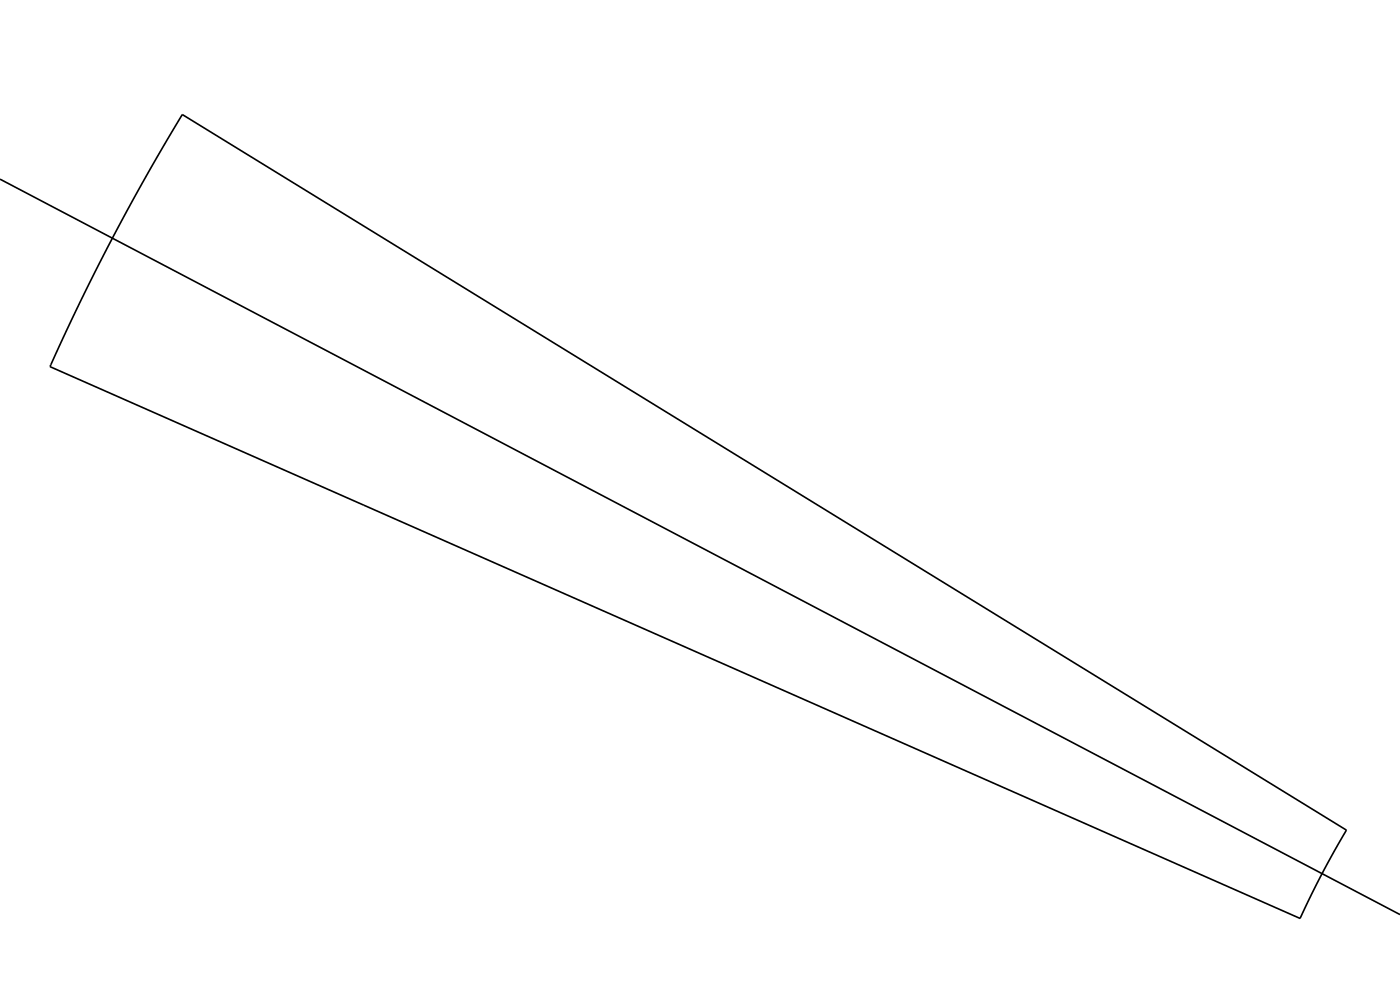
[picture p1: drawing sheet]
<svg xmlns="http://www.w3.org/2000/svg" width="297mm" height="210mm" viewBox="0 0 297 210" stroke-linecap="round" stroke-linejoin="round" font-family="sans-serif">
<path d="M0 38l297 156M38.7 24.3l246.9 151.8-5 8.9-4.8 9.8-265.2-117 6.8-14.5 6.7-13.3 7-12.8z" fill="none" stroke="#000" stroke-width=".35"/>
</svg>
